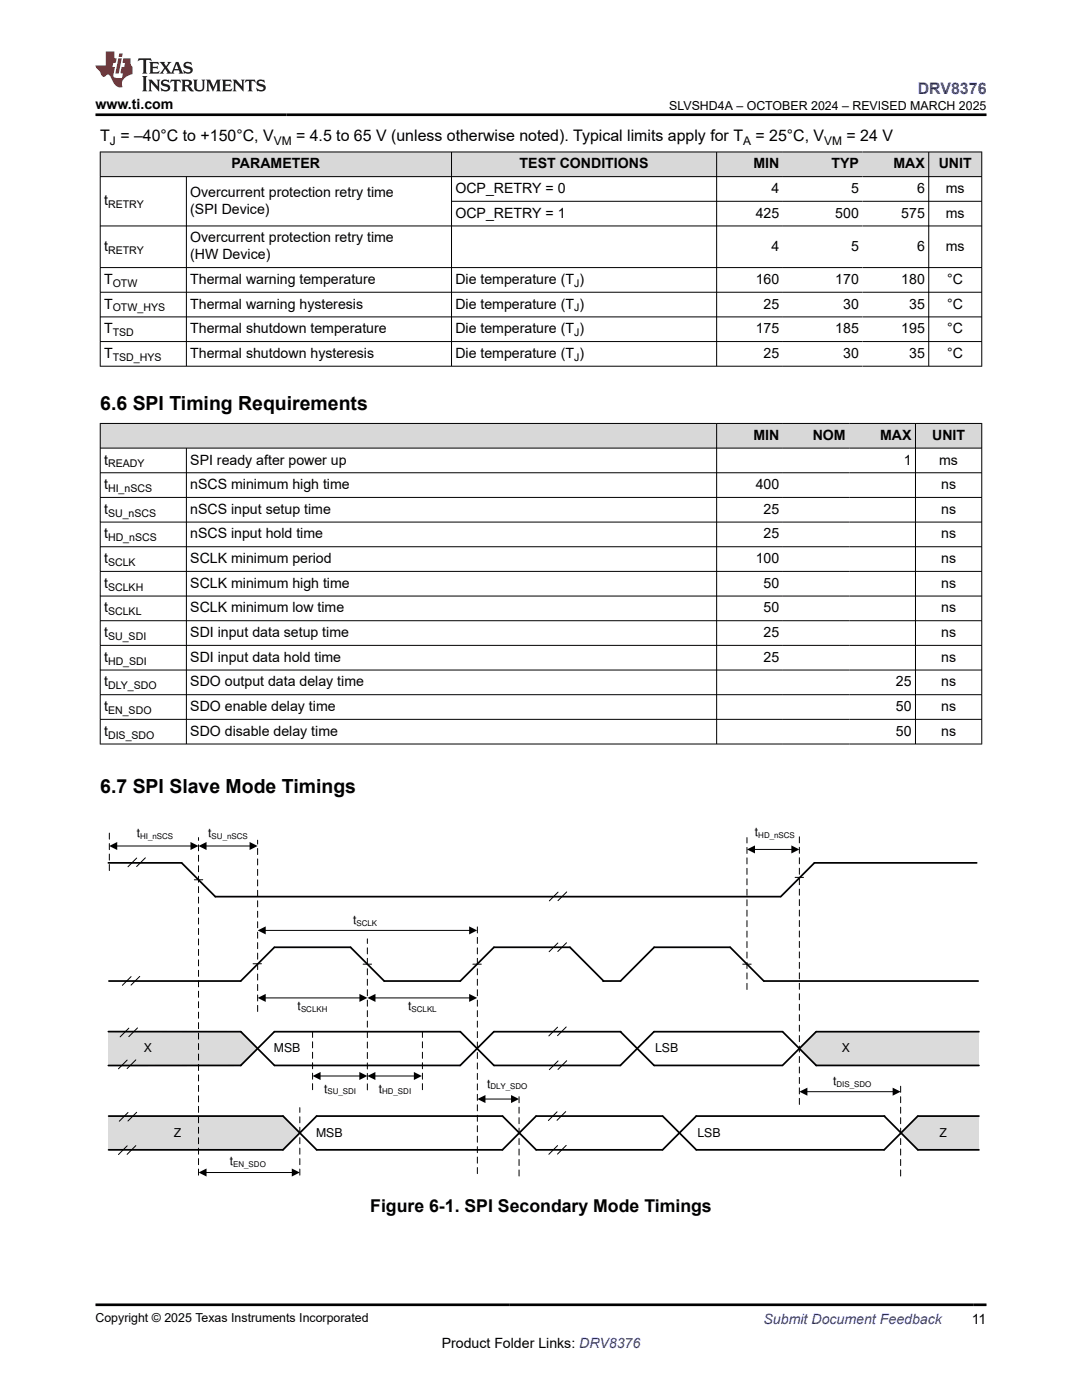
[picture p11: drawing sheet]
<svg xmlns="http://www.w3.org/2000/svg" width="216mm" height="279mm" viewBox="0 0 216 279" stroke-linecap="round" stroke-linejoin="round" font-family="sans-serif">
<defs><g id="words">
<g font-size="3.9">
<text x="20" y="81.8">6.6 SPI Timing Requirements</text>
<text x="20" y="158.3">6.7 SPI Slave Mode Timings</text>
</g>
<text font-size="3.5" x="73.9" y="241.9">Figure 6-1. SPI Secondary Mode Timings</text>
<text font-size="3.2" fill="#00f" x="183.1" y="18.7">DRV8376</text>
<g font-size="3.2">
<text x="20" y="28.2">T = –40°C to +150°C, V</text>
<text x="59.1" y="28.2">= 4.5 to 65 V (unless otherwise noted). Typical limits apply for T</text>
<text x="150.7" y="28.2">= 25°C, V</text>
<text x="168.9" y="28.2">= 24 V</text>
</g>
<g font-size="2.8">
<text x="19" y="21.8">www.ti.com</text>
<text x="46.2" y="33.6">PARAMETER</text>
<text x="103.7" y="33.6">TEST CONDITIONS</text>
<text x="150.3" y="33.6">MIN</text>
<text x="165.9" y="33.6">TYP</text>
<text x="178.3" y="33.6">MAX</text>
<text x="187.3" y="33.6">UNIT</text>
<text x="20.8" y="41">t</text>
<text x="38" y="39.3">Overcurrent protection retry time</text>
<text x="90.9" y="38.5">OCP_RETRY = 0</text>
<text x="153.9" y="38.5">4</text>
<text x="169.8" y="38.5">5</text>
<text x="183" y="38.5">6</text>
<text x="188.7" y="38.5">ms</text>
<text x="38" y="42.7">(SPI Device)</text>
<text x="90.9" y="43.4">OCP_RETRY = 1</text>
<text x="150.8" y="43.4">425</text>
<text x="166.7" y="43.4">500</text>
<text x="179.8" y="43.4">575</text>
<text x="188.7" y="43.4">ms</text>
<text x="20.8" y="50.1">t</text>
<text x="38" y="48.4">Overcurrent protection retry time</text>
<text x="38" y="51.8">(HW Device)</text>
<text x="153.9" y="50.1">4</text>
<text x="169.8" y="50.1">5</text>
<text x="183" y="50.1">6</text>
<text x="188.7" y="50.1">ms</text>
<text x="20.8" y="56.7">T</text>
<text x="38" y="56.7">Thermal warning temperature</text>
<text x="90.9" y="56.7">Die temperature (T )</text>
<text x="150.8" y="56.7">160</text>
<text x="166.7" y="56.7">170</text>
<text x="179.8" y="56.7">180</text>
<text x="189" y="56.7">°C</text>
<text x="20.8" y="61.6">T</text>
<text x="38" y="61.6">Thermal warning hysteresis</text>
<text x="90.9" y="61.6">Die temperature (T )</text>
<text x="152.4" y="61.6">25</text>
<text x="168.2" y="61.6">30</text>
<text x="181.4" y="61.6">35</text>
<text x="189" y="61.6">°C</text>
<text x="20.8" y="66.5">T</text>
<text x="20.8" y="71.4">T</text>
<text x="38" y="66.5">Thermal shutdown temperature</text>
<text x="38" y="71.4">Thermal shutdown hysteresis</text>
<text x="90.9" y="66.5">Die temperature (T )</text>
<text x="90.9" y="71.4">Die temperature (T )</text>
<text x="150.8" y="66.5">175</text>
<text x="152.4" y="71.4">25</text>
<text x="166.7" y="66.5">185</text>
<text x="168.2" y="71.4">30</text>
<text x="179.8" y="66.5">195</text>
<text x="181.4" y="71.4">35</text>
<text x="189" y="66.5">°C</text>
<text x="189" y="71.4">°C</text>
<text x="150.3" y="87.8">MIN</text>
<text x="162.2" y="87.8">NOM</text>
<text x="175.6" y="87.8">MAX</text>
<text x="186" y="87.8">UNIT</text>
<text x="20.8" y="92.7">t</text>
<text x="38" y="92.7">SPI ready after power up</text>
<text x="180.3" y="92.7">1</text>
<text x="187.4" y="92.7">ms</text>
<text x="20.8" y="97.6">t</text>
<text x="38" y="97.6">nSCS minimum high time</text>
<text x="150.8" y="97.6">400</text>
<text x="187.8" y="97.6">ns</text>
<text x="20.8" y="102.5">t</text>
<text x="20.8" y="107.5">t</text>
<text x="38" y="102.5">nSCS input setup time</text>
<text x="38" y="107.5">nSCS input hold time</text>
<text x="152.4" y="102.5">25</text>
<text x="152.4" y="107.5">25</text>
<text x="187.8" y="102.5">ns</text>
<text x="187.8" y="107.5">ns</text>
<text x="20.8" y="112.4">t</text>
<text x="38" y="112.4">SCLK minimum period</text>
<text x="150.8" y="112.4">100</text>
<text x="187.8" y="112.4">ns</text>
<text x="20.8" y="117.3">t</text>
<text x="38" y="117.3">SCLK minimum high time</text>
<text x="152.4" y="117.3">50</text>
<text x="187.8" y="117.3">ns</text>
<text x="20.8" y="122.2">t</text>
<text x="38" y="122.2">SCLK minimum low time</text>
<text x="152.4" y="122.2">50</text>
<text x="187.8" y="122.2">ns</text>
<text x="20.8" y="127.2">t</text>
<text x="38" y="127.2">SDI input data setup time</text>
<text x="152.4" y="127.2">25</text>
<text x="187.8" y="127.2">ns</text>
<text x="20.8" y="132.1">t</text>
<text x="20.8" y="137">t</text>
<text x="38" y="132.1">SDI input data hold time</text>
<text x="38" y="137">SDO output data delay time</text>
<text x="152.4" y="132.1">25</text>
<text x="178.8" y="137">25</text>
<text x="187.8" y="132.1">ns</text>
<text x="187.8" y="137">ns</text>
<text x="20.8" y="141.9">t</text>
<text x="38" y="141.9">SDO enable delay time</text>
<text x="178.8" y="141.9">50</text>
<text x="187.8" y="141.9">ns</text>
<text x="20.8" y="146.8">t</text>
<text x="38" y="146.8">SDO disable delay time</text>
<text x="178.8" y="146.8">50</text>
<text x="187.8" y="146.8">ns</text>
<text x="88.1" y="269">Product Folder Links: DRV8376</text>
<text x="193.9" y="264.2">11</text>
</g>
<text font-size="2.8" fill="#00f" x="152.4" y="264.2">Submit Document Feedback</text>
<g font-size="2.5">
<text x="133.5" y="21.9">SLVSHD4A – OCTOBER 2024 – REVISED MARCH 2025</text>
<text x="19" y="263.9">Copyright © 2025 Texas Instruments Incorporated</text>
</g>
<g font-size="2.4">
<text x="21.9" y="28.9">J</text>
<text x="54.6" y="28.9">VM</text>
<text x="148.3" y="28.9">A</text>
<text x="164.5" y="28.9">VM</text>
<text x="27.3" y="167.1">t</text>
<text x="41.6" y="167.1">t</text>
<text x="150.6" y="166.8">t</text>
<text x="70.5" y="184.4">t</text>
<text x="59.4" y="201.6">t</text>
<text x="81.4" y="201.6">t</text>
<text x="28.7" y="210">X</text>
<text x="54.7" y="210">MSB</text>
<text x="130.7" y="210">LSB</text>
<text x="168" y="210">X</text>
<text x="64.7" y="218.1">t</text>
<text x="75.6" y="218.1">t</text>
<text x="97.2" y="217">t</text>
<text x="166.2" y="216.5">t</text>
<text x="34.7" y="226.8">Z</text>
<text x="63.1" y="226.8">MSB</text>
<text x="139.2" y="226.8">LSB</text>
<text x="187.5" y="226.8">Z</text>
<text x="45.9" y="232.5">t</text>
</g>
<g font-size="2.1">
<text x="21.6" y="41.6">RETRY</text>
<text x="21.6" y="50.6">RETRY</text>
<text x="22.5" y="57.2">OTW</text>
<text x="114.5" y="57.2">J</text>
<text x="22.5" y="62.2">OTW_HYS</text>
<text x="114.5" y="62.2">J</text>
<text x="22.5" y="67.1">TSD</text>
<text x="114.5" y="67.1">J</text>
<text x="22.5" y="72">TSD_HYS</text>
<text x="114.5" y="72">J</text>
<text x="21.6" y="93.3">READY</text>
<text x="21.6" y="98.2">HI_nSCS</text>
<text x="21.6" y="103.1">SU_nSCS</text>
<text x="21.6" y="108">HD_nSCS</text>
<text x="21.6" y="113">SCLK</text>
<text x="21.6" y="117.9">SCLKH</text>
<text x="21.6" y="122.8">SCLKL</text>
<text x="21.6" y="127.7">SU_SDI</text>
<text x="21.6" y="132.6">HD_SDI</text>
<text x="21.6" y="137.6">DLY_SDO</text>
<text x="21.6" y="142.5">EN_SDO</text>
<text x="21.6" y="147.4">DIS_SDO</text>
</g>
<g font-size="1.6">
<text x="28" y="167.4">HI_nSCS</text>
<text x="42.2" y="167.4">SU_nSCS</text>
<text x="151.3" y="167.2">HD_nSCS</text>
<text x="71.1" y="184.8">SCLK</text>
<text x="60.1" y="202">SCLKH</text>
<text x="82.1" y="202">SCLKL</text>
<text x="65.3" y="218.4">SU_SDI</text>
<text x="76.2" y="218.4">HD_SDI</text>
<text x="97.9" y="217.4">DLY_SDO</text>
<text x="166.9" y="216.9">DIS_SDO</text>
<text x="46.5" y="232.8">EN_SDO</text>
</g>
</g></defs>
<g fill="#d8d8d8">
<path d="M20 30.3h175.9v5h-175.9z" fill-rule="evenodd"/>
<path d="M20.1 30.4h69.9v4.8h-69.9z" fill-rule="evenodd"/>
<path d="M90.2 30.4h52.7v4.8h-52.7z" fill-rule="evenodd"/>
<path d="M143.1 30.4h13.1v4.8h-13.1z" fill-rule="evenodd"/>
<path d="M156.2 30.4h15.9v4.8h-15.9z" fill-rule="evenodd"/>
<path d="M172.1 30.4h13.2v4.8h-13.2z" fill-rule="evenodd"/>
<path d="M185.4 30.4h10.4v4.8h-10.4z" fill-rule="evenodd"/>
</g>
<g fill="none" stroke="#000" stroke-width=".2">
<path d="M19.9 30.3h176.1M19.9 35.3h176.1M20 30.3v42.8M37.2 35.3v37.8M90.1 30.3v42.8M143 30.3v42.8M185.3 30.3v42.8M195.9 30.3v42.8M19.9 45.1h176.1M19.9 53.4h176.1M19.9 58.3h176.1M90.1 40.2h105.9"/>
<path d="M19.9 63.2h176.1M19.9 68.2h176.1M19.9 73.1h176.1"/>
</g>
<g fill="#d8d8d8">
<path d="M20 84.5h175.9v4.9h-175.9z" fill-rule="evenodd"/>
<path d="M20.1 84.6h122.8v4.8h-122.8z" fill-rule="evenodd"/>
<path d="M143.1 84.6h13.1v4.8h-13.1z" fill-rule="evenodd"/>
<path d="M156.2 84.6h13.2v4.8h-13.2z" fill-rule="evenodd"/>
<path d="M169.4 84.6h13.2v4.8h-13.2z" fill-rule="evenodd"/>
<path d="M182.7 84.6h13.1v4.8h-13.1z" fill-rule="evenodd"/>
</g>
<g fill="none" stroke="#000" stroke-width=".2">
<path d="M19.9 84.5h176.1M19.9 89.4h176.1M19.9 94.4h176.1M19.9 99.3h176.1M20 84.4v64.1M37.2 89.4v59.1M143 84.4v64.1M182.7 84.4v64.1M195.9 84.4v64.1M19.9 104.2h176.1M19.9 109.1h176.1M19.9 114h176.1"/>
<path d="M19.9 119h176.1M19.9 123.9h176.1M19.9 128.8h176.1M19.9 133.7h176.1M19.9 138.6h176.1M19.9 143.6h176.1M19.9 148.5h176.1"/>
</g>
<g fill="#dbdbdb">
<path d="M183.1 222.7v6.8l-3.3-3.4z"/>
<path d="M183.2 222.7h12.1v6.8h-12.1z" fill-rule="evenodd"/>
</g>
<path d="M183.1 222.7v6.8l-3.3-3.4z" fill="none" stroke="#dbdbdb" stroke-width=".35"/>
<path d="M159.5 209.2l3.3-3.3v6.7z" fill="#dbdbdb"/>
<path d="M159.5 209.2l3.3-3.3v6.7z" fill="none" stroke="#dbdbdb" stroke-width=".35"/>
<g fill="#dbdbdb">
<path d="M56.5 222.7l3.3 3.4-3.3 3.4z"/>
<path d="M162.9 205.9h32.4v6.7h-32.4z" fill-rule="evenodd"/>
<path d="M21.6 222.7h34.9v6.7h-34.9z" fill-rule="evenodd"/>
</g>
<path d="M56.5 222.7l3.3 3.4-3.3 3.4z" fill="none" stroke="#dbdbdb" stroke-width=".35"/>
<path d="M48.1 205.9l3.3 3.3-3.3 3.4z" fill="#dbdbdb"/>
<path d="M48.1 205.9l3.3 3.3-3.3 3.4z" fill="none" stroke="#dbdbdb" stroke-width=".35"/>
<path d="M21.6 205.9h26.4v6.7h-26.4z" fill-rule="evenodd" fill="#dbdbdb"/>
<g fill="none" stroke="#000" stroke-width=".35">
<path d="M21.6 172.2h14.6l6.8 6.7h112.7M194.9 172.2h-32.4l-6.7 6.7M21.7 195.8h26.3l6.8-6.7h15.1l6.8 6.7h15.1l6.8-6.7h15.1l6.7 6.7M130.5 189.1h15.2l6.7 6.7h42.8M130.5 189.1l-6.7 6.7h-3.5M21.6 205.9h26.5l6.7 6.7h37l6.7-6.7h25.4M48 212.6l6.8-6.7h37l6.8 6.7h25.2l6.7-6.7h25.6l6.8 6.7M48.1 212.6h-26.5M123.8 205.9l6.7 6.7h25.6M162.8 212.6h32.5M195.3 205.9h-32.4l-6.8 6.7M21.7 229.5h34.8l6.7-6.8h37.1l6.7 6.8h25.2"/>
<path d="M21.7 222.7h34.8l6.7 6.8h37l6.8-6.8h25.2M132.2 222.7l6.7 6.8h37.5l6.7-6.8M176.4 222.7l6.8 6.8h12.1M176.5 222.7h-37.6l-6.7 6.8M183.2 222.7h12.1"/>
</g>
<path d="M21.8 173.7v-7.8M149 197.5v-30.3M51.4 201.9v-34.2M62.4 217.5v-11.6M73.3 217.5v-30.1M84.3 217.5v-11.6M39.6 234.5v-67.3M59.8 234.5v-13.4M95.3 234.2v-49.2M103.6 234.7v-16M159.5 220.4v-53.6M179.7 234.7v-18" fill="none" stroke="#000" stroke-width=".2" stroke-dasharray="1.2 .9"/>
<g fill="none" stroke="#000" stroke-width=".2">
<path d="M23.2 168.8h15M27.3 171.2l-1.8 1.8M29 171.2l-1.7 1.7M38.8 175.6h1.7M41 168.8h9M111.4 178l-1.8 1.8M113.1 178l-1.8 1.7M150.5 169.5h7.6M158.7 175.1h1.6M26.2 194.9l-1.8 1.7M27.9 194.9l-1.8 1.7M50.5 192.3h1.7"/>
<path d="M52.8 185.7h41M52.8 199.2h19.1M72.5 192.4h1.6M74.7 199.2h19.1M94.4 192.4h1.6M111.3 188.2l-1.7 1.7M113 188.2l-1.7 1.7M148.2 192.4h1.7M25.4 211.6l-1.8 1.7M25.7 205.2l-1.7 1.7M27.1 211.5l-1.7 1.8M27.4 205.1l-1.7 1.8"/>
<path d="M63.8 214.7h8.1M74.7 214.7h8.1M96.7 219.3h5.5M111.3 205l-1.8 1.7M111.4 211.7l-1.8 1.8M113 205l-1.8 1.7M113.1 211.7l-1.8 1.7M160.9 217.9h17.4M25.4 228.7l-1.8 1.7M25.5 222l-1.7 1.8M27.1 228.6l-1.7 1.8M27.3 222l-1.8 1.7"/>
<path d="M41 234h17.4M111.2 221.9l-1.8 1.7M111.3 228.6l-1.8 1.8M112.9 221.8l-1.8 1.8M113 228.6l-1.8 1.7"/>
</g>
<g fill="#000">
<path d="M21.8 168.8l1.6-.8v1.6zM38 168l1.6 .8-1.6 .8zM39.6 168.8l1.6-.8v1.6zM49.8 168l1.6 .8-1.6 .8zM149 169.5l1.6-.8v1.6zM157.9 168.7l1.6 .8-1.6 .8zM51.4 185.7l1.6-.8v1.6zM51.4 199.2l1.6-.8v1.6zM71.7 198.4l1.6 .8-1.6 .8zM73.3 199.2l1.6-.8v1.6zM93.6 184.9l1.6 .8-1.6 .8zM93.6 198.4l1.6 .8-1.6 .8z"/>
<path d="M62.4 214.7l1.6-.8v1.6zM71.7 213.9l1.6 .8-1.6 .8zM73.3 214.7l1.6-.8v1.6zM82.6 213.9l1.6 .8-1.6 .8zM102 218.5l1.6 .8-1.6 .8zM159.5 217.9l1.6-.8v1.6zM178.1 217.1l1.6 .8-1.6 .8zM39.6 234l1.6-.8v1.6zM58.2 233.2l1.6 .8-1.6 .8zM95.3 219.3l1.6-.8v1.6z"/>
</g>
<path d="M27.7 11.6l-.2 .6 .5-.2h.6v.1v2.2l-.2 .4h1l-.2-.4v-2.2v-.1h.5l.5 .2-.1-.6zM29.8 12.4l.2 .3v1.6l-.2 .4h1.9l.1-.6a1.08 1.08 0 0 1-1.3 .2v-.7h.6l.4 .2v-.7l-.4 .2h-.6v-.5l.2-.2a1 1 0 0 1 1 .3l-.1-.5zM31.8 12.4l1 1.1-1 1.2h.9l-.2-.2 .4-.8 .5 .8-.2 .2h1.6l-.2-.2 .1-.5h1l.1 .5-.1 .2h.9l-.2-.4-.8-1.9h-.5l-1 2.1-.8-1.1 .9-1h-.8l.2 .2-.5 .6-.3-.6 .1-.2zM35.2 12.8l.4 1h-.8zM36.8 12.5a.65 .65 0 0 0-.2 .7 .65 .65 0 0 0 .6 .5l.7 .1 .1 .3a.79 .79 0 0 1-.7 .4 .79 .79 0 0 1-.7-.5l.1 .7 .2-.1a.93 .93 0 0 0 1.1 0 .93 .93 0 0 0 .4-.9 1.46 1.46 0 0 0-1.2-.6l-.1-.3a1.09 1.09 0 0 1 1.2 .2l-.2-.6-.1 .1-.6-.2zM28.4 15.2l.2 .4v2.2l-.2 .4h1l-.2-.4v-2.2l.2-.4zM29.6 15.9l.2 .4v1.5l-.2 .4h.8l-.3-.4v-1.3l1.7 1.8v-2l.2-.4h-.8l.2 .2 .1 1.1-1.2-1.3zM32.3 16a.65 .65 0 0 0-.2 .8 .65 .65 0 0 0 .7 .4l.6 .2 .1 .2a.79 .79 0 0 1-.7 .4 .79 .79 0 0 1-.7-.5l.1 .7 .2-.1a.93 .93 0 0 0 1.1 .1 .93 .93 0 0 0 .4-1 1.46 1.46 0 0 0-1.2-.5l-.1-.4a1.09 1.09 0 0 1 1.2 .2l-.2-.6-.1 .1-.6-.1zM34.1 15.9l-.1 .6a.63 .63 0 0 1 .7-.3l.1 1.6-.3 .4h1l-.2-.4v-1.6a.66 .66 0 0 1 .8 .3l-.1-.6zM36.2 15.9l.2 .4v1.5l-.2 .4h.9l-.2-.2v-.7h.5l.1 .2a.79 .79 0 0 0 1.2 .6l-1-.9a.61 .61 0 0 0 .6-.6 .61 .61 0 0 0-.5-.7zM36.9 16.2h.2a.47 .47 0 0 1 .5 .1 .47 .47 0 0 1 .1 .5l-.2 .1-.6 .1zM38.5 15.9l.2 .2a2.27 2.27 0 0 0 .4 2 1.04 1.04 0 0 0 1.7-.7v-1.3l.2-.2h-.8l.2 .4v1.1a.6 .6 0 0 1-.6 .6 .6 .6 0 0 1-.6-.6v-1.1l.3-.4zM41.1 15.9l.2 .4v1.5l-.2 .4h.7l-.2-.4v-1.4l.9 1.9 .8-1.9v1.4l-.2 .4h1l-.3-.4v-1.5l.3-.4h-.8l-.7 1.5-.7-1.5zM44.3 15.9l.2 .4v1.5l-.2 .4h1.9l.1-.6a1.09 1.09 0 0 1-1.3 .2v-.7h.6l.4 .2v-.6l-.4 .2h-.6v-.6l.2-.1a1.01 1.01 0 0 1 1 .3l-.1-.6zM46.4 15.9l.3 .4v1.5l-.3 .4h.8l-.2-.4v-1.3l1.6 1.8v-2l.2-.4h-.7l.2 .2v1.1l-1.2-1.3zM49 15.9l-.1 .6a.63 .63 0 0 1 .8-.3v1.6l-.3 .4h1l-.2-.4v-1.6a.66 .66 0 0 1 .8 .3l-.1-.6zM51.4 16a.65 .65 0 0 0-.2 .8 .65 .65 0 0 0 .6 .4l.6 .2 .2 .2a.79 .79 0 0 1-.8 .4 .79 .79 0 0 1-.6-.5l.1 .7 .2-.1a.93 .93 0 0 0 1 .1 .93 .93 0 0 0 .5-1 1.46 1.46 0 0 0-1.3-.5l-.1-.4a1.09 1.09 0 0 1 1.3 .2l-.2-.6-.2 .1-.5-.1z" fill="#231f20"/>
<path d="M21.1 10.3v2.7h-2.1l.1 .4 .9 1a.95 .95 0 0 0 .9 .9 .59 .59 0 0 1 .6-.4 .59 .59 0 0 1 .5 .3l.4 .8a1.59 1.59 0 0 0 2.1 1.4 1.61 1.61 0 0 1 1-2.3l1-.3-.1-1.5a1.59 1.59 0 0 1-.4-1.7h-1.4l-.2 .9h.5l-.1 .9h-.5l-.2 .9v.3l.4 .1-.2 .9h-.6a.73 .73 0 0 1-1.1-.7l.3-1.5h-.5l.2-.9h.5l.2-.9h-.5v-1.3zM23.6 11.6l-.6 3.1h.7l.6-3.1zM23.8 10.7l-.1 .6h.7l.1-.6z" fill="#ed1c24"/>
<path d="M19 22.9h177.8M19 260.4h177.8" fill="none" stroke="#000" stroke-width=".53"/>
<use href="#words"/>
</svg>
